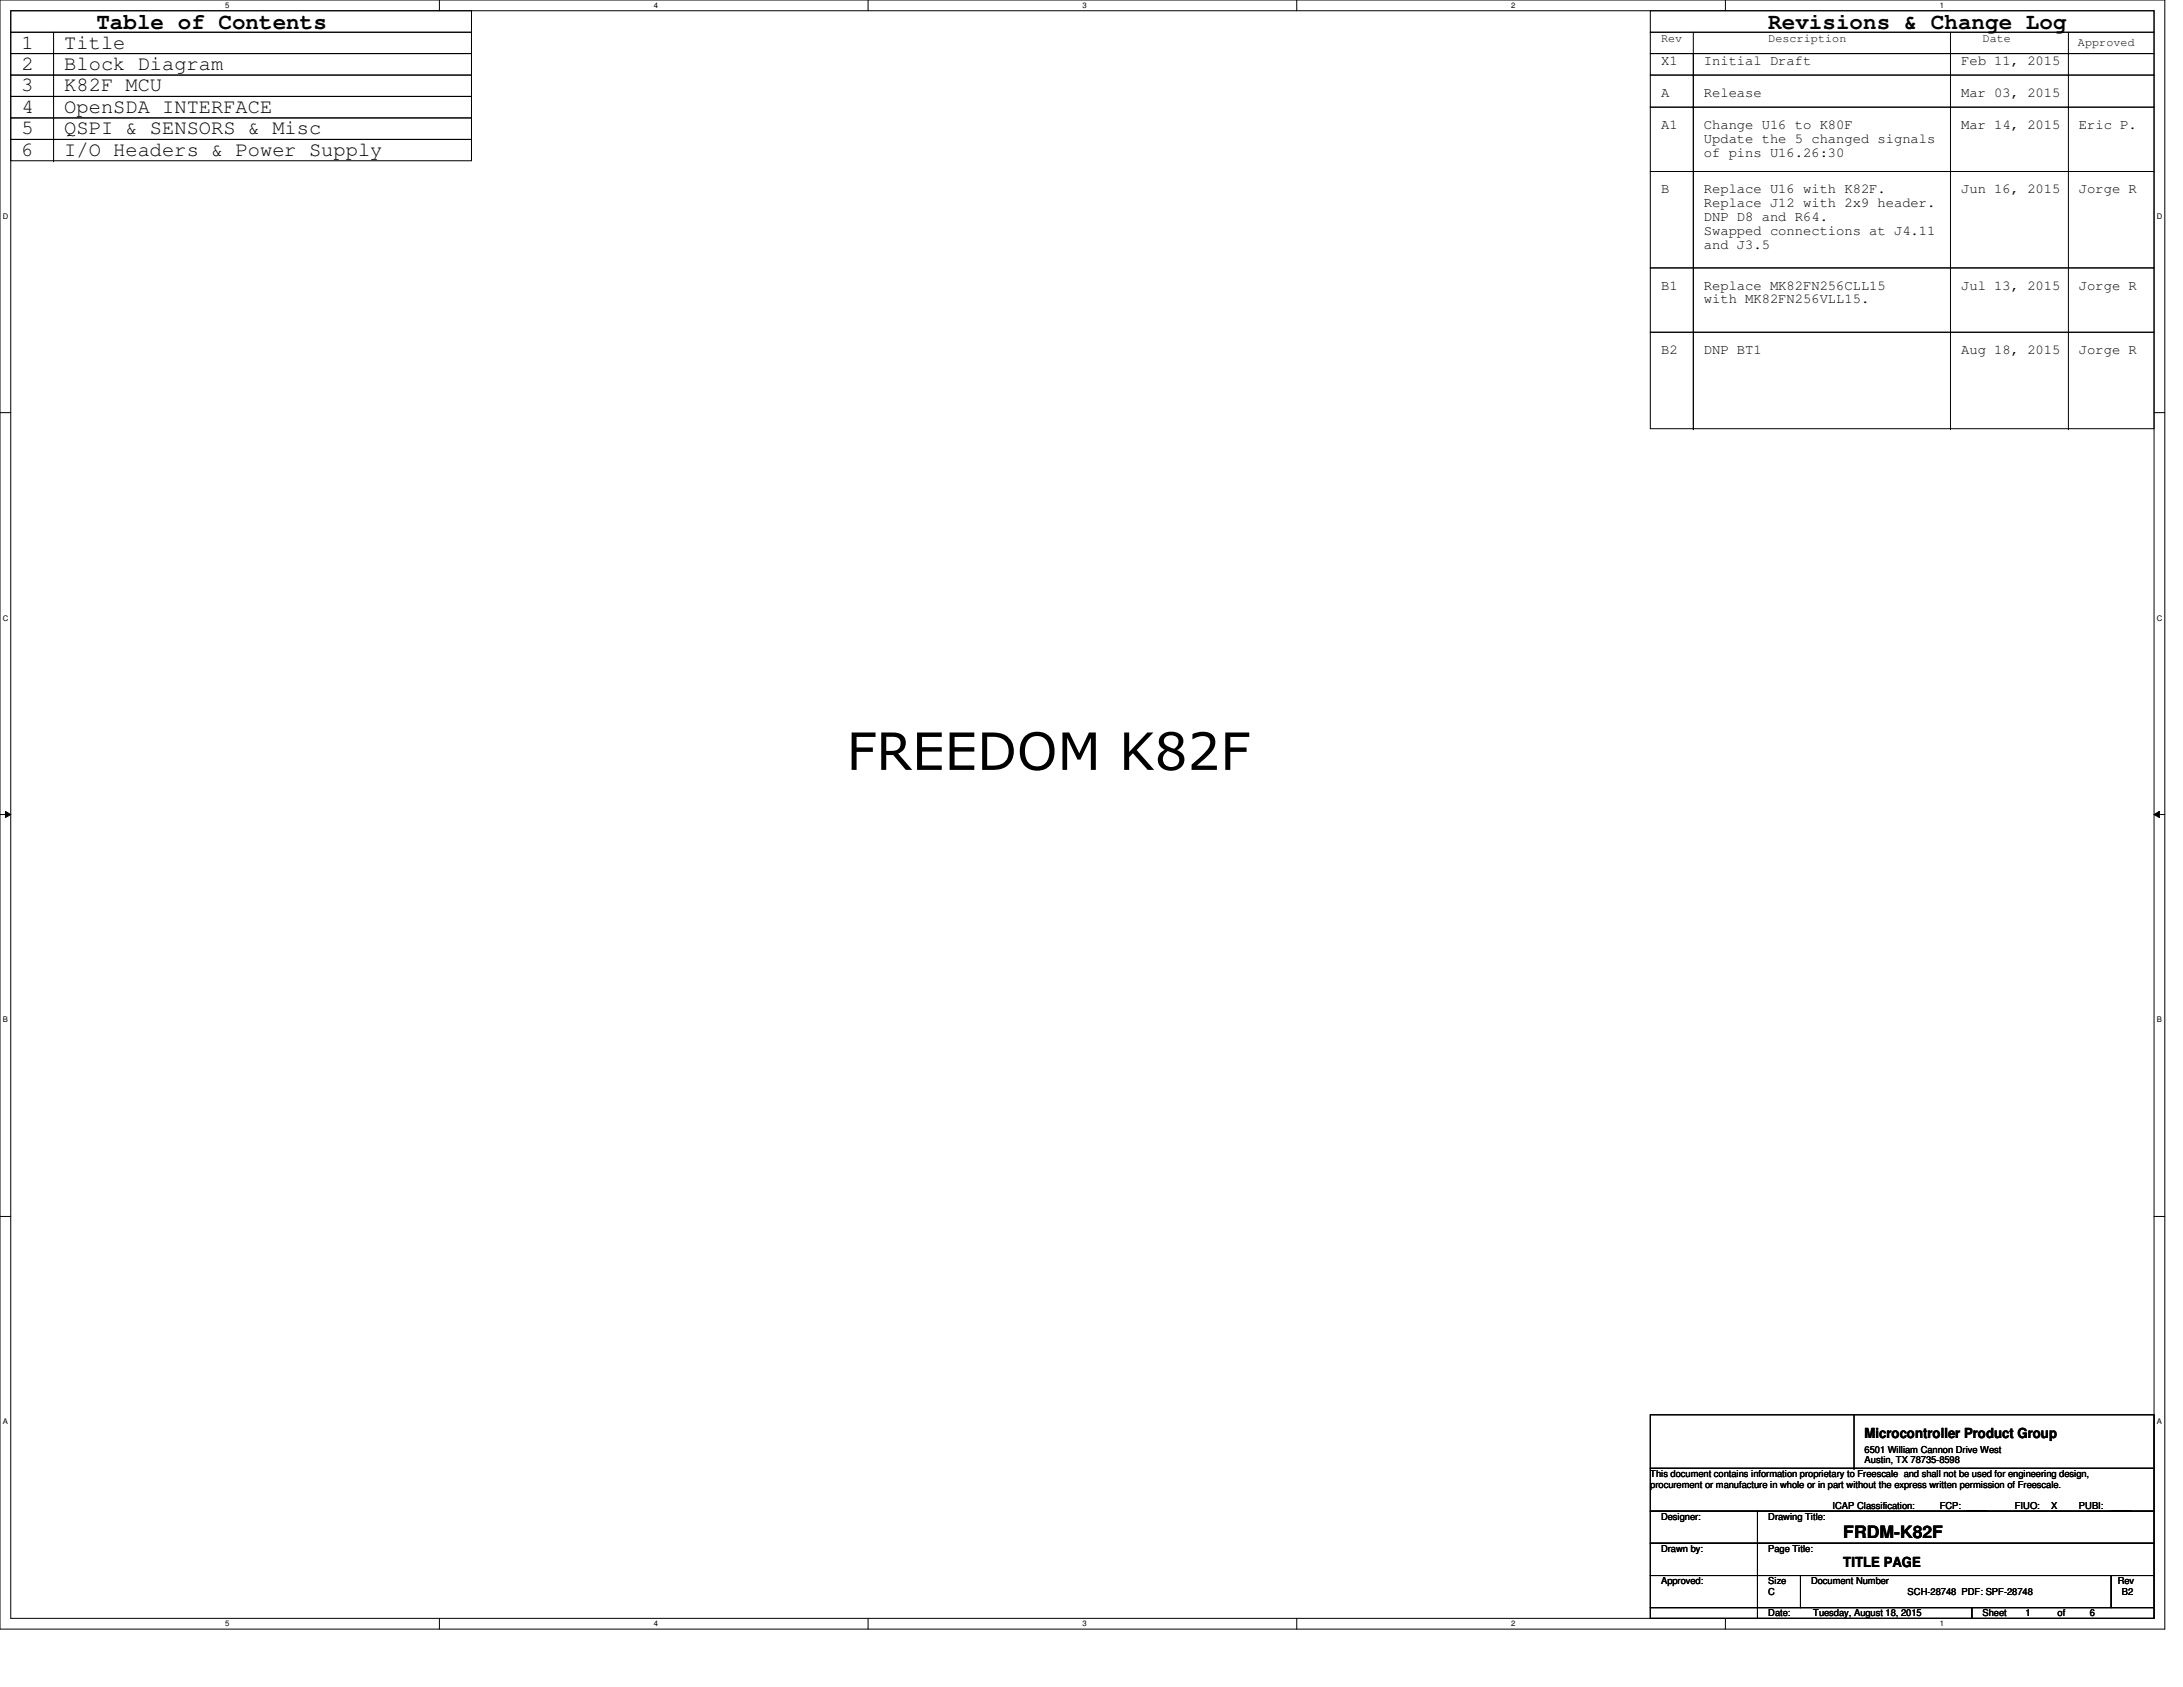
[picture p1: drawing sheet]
<svg xmlns="http://www.w3.org/2000/svg" width="279mm" height="216mm" viewBox="0 0 279 216" stroke-linecap="round" stroke-linejoin="round" font-family="sans-serif">
<defs><g id="words">
<text font-size="6.6" x="108.4" y="98.5">FREEDOM K82F</text>
<g font-size="2.9">
<text x="12.3" y="3.8">Table of Contents</text>
<text x="226.3" y="3.8">Revisions &amp; Change Log</text>
</g>
<g font-size="2.6">
<text x="2.8" y="6.2">1</text>
<text x="2.8" y="9">2</text>
<text x="2.8" y="11.7">3</text>
<text x="8.2" y="6.2">Title</text>
<text x="8.2" y="11.7">K82F MCU</text>
<text x="8.2" y="9">Block Diagram</text>
<text x="2.8" y="17.2">5</text>
<text x="2.8" y="14.4">4</text>
<text x="8.2" y="17.2">QSPI &amp; SENSORS &amp; Misc</text>
<text x="8.2" y="14.4">OpenSDA INTERFACE</text>
<text x="2.8" y="19.9">6</text>
<text x="8.2" y="19.9">I/O Headers &amp; Power Supply</text>
</g>
<text font-size="2.2" x="235.9" y="196.8">FRDM-K82F</text>
<g font-size="1.8">
<text x="212.6" y="8.3">X1</text>
<text x="218.1" y="8.3">Initial Draft</text>
<text x="251" y="8.3">Feb 11, 2015</text>
<text x="212.6" y="12.4">A</text>
<text x="212.6" y="16.5">A1</text>
<text x="218.1" y="16.5">Change U16 to K80F</text>
<text x="218.1" y="12.4">Release</text>
<text x="251" y="16.5">Mar 14, 2015</text>
<text x="251" y="12.4">Mar 03, 2015</text>
<text x="266.1" y="16.5">Eric P.</text>
<text x="218.1" y="18.3">Update the 5 changed signals</text>
<text x="218.1" y="20">of pins U16.26:30</text>
<text x="212.6" y="24.7">B</text>
<text x="218.1" y="24.7">Replace U16 with K82F.</text>
<text x="218.1" y="26.5">Replace J12 with 2x9 header.</text>
<text x="218.1" y="28.3">DNP D8 and R64.</text>
<text x="251" y="24.7">Jun 16, 2015</text>
<text x="266.1" y="24.7">Jorge R</text>
<text x="218.1" y="30.1">Swapped connections at J4.11</text>
<text x="218.1" y="31.8">and J3.5</text>
<text x="212.6" y="37.1">B1</text>
<text x="218.1" y="37.1">Replace MK82FN256CLL15</text>
<text x="218.1" y="38.8">with MK82FN256VLL15.</text>
<text x="251" y="37.1">Jul 13, 2015</text>
<text x="266.1" y="37.1">Jorge R</text>
<text x="212.6" y="45.3">B2</text>
<text x="218.1" y="45.3">DNP BT1</text>
<text x="251" y="45.3">Aug 18, 2015</text>
<text x="266.1" y="45.3">Jorge R</text>
<text x="238.7" y="184.1">Microcontroller Product Group</text>
<text x="235.9" y="200.5">TITLE PAGE</text>
</g>
<g font-size="1.5">
<text x="212.6" y="5.3">Rev</text>
<text x="226.3" y="5.3">Description</text>
<text x="253.7" y="5.3">Date</text>
<text x="266" y="5.9">Approved</text>
</g>
<g font-size="1.2">
<text x="211.2" y="190.4">procurement or manufacture in whole or in part without the express written permission of Freescale.</text>
<text x="211.2" y="189">This document contains information proprietary to Freescale and shall not be used for engineering design,</text>
<text x="238.7" y="186">6501 William Cannon Drive West</text>
<text x="238.7" y="187.3">Austin, TX 78735-8598</text>
<text x="212.6" y="194.5">Designer:</text>
<text x="226.3" y="194.5">Drawing Title:</text>
<text x="234.5" y="193.1">ICAP Classification:</text>
<text x="248.3" y="193.1">FCP: ____</text>
<text x="257.9" y="193.1">FIUO:</text>
<text x="262.5" y="193.1">X</text>
<text x="266.1" y="193.1">PUBI:</text>
<text x="270.2" y="193.1">____</text>
<text x="212.6" y="198.6">Drawn by:</text>
<text x="212.6" y="202.8">Approved:</text>
<text x="226.3" y="198.6">Page Title:</text>
<text x="226.3" y="202.8">Size</text>
<text x="231.8" y="202.8">Document Number</text>
<text x="271" y="202.8">Rev</text>
<text x="226.3" y="206.9">Date:</text>
<text x="226.3" y="204.1">C</text>
<text x="232.1" y="206.9">Tuesday, August 18, 2015</text>
<text x="244.2" y="204.1">SCH-28748 PDF: SPF-28748</text>
<text x="253.7" y="206.9">Sheet</text>
<text x="259.2" y="206.9">1</text>
<text x="263.4" y="206.9">of</text>
<text x="267.5" y="206.9">6</text>
<text x="271.6" y="204.1">B2</text>
</g>
<g font-size="1">
<text x="28.8" y="1">5</text>
<text x="83.7" y="1">4</text>
<text x="138.5" y="1">3</text>
<text x="193.4" y="1">2</text>
<text x="248.3" y="1">1</text>
<text x=".4" y="28">D</text>
<text x="276.1" y="28">D</text>
<text x=".4" y="79.4">C</text>
<text x="276.1" y="79.4">C</text>
<text x=".4" y="130.9">B</text>
<text x="276.1" y="130.9">B</text>
<text x=".4" y="182.3">A</text>
<text x="276.1" y="182.3">A</text>
<text x="28.8" y="208.2">5</text>
<text x="83.7" y="208.2">4</text>
<text x="138.5" y="208.2">3</text>
<text x="193.4" y="208.2">2</text>
<text x="248.3" y="208.2">1</text>
</g>
</g></defs>
<path d="M0 0h277.1v208.5h-277.1zM1.4 1.4h274.3v205.7h-274.3z" fill="none" stroke="#000" stroke-width=".13"/>
<g fill="#fff">
<path d="M28.8 .1h.6v1.1h-.6z"/>
<path d="M28.8 207.3h.6v1.1h-.6z"/>
</g>
<path d="M56.2 0v1.4M56.2 207.1v1.4" fill="none" stroke="#000" stroke-width=".13"/>
<g fill="#fff">
<path d="M83.7 .1h.5v1.1h-.5z"/>
<path d="M83.7 207.3h.5v1.1h-.5z"/>
</g>
<path d="M111.1 0v1.4M111.1 207.1v1.4" fill="none" stroke="#000" stroke-width=".13"/>
<g fill="#fff">
<path d="M138.5 .1h.6v1.1h-.6z"/>
<path d="M138.5 207.3h.6v1.1h-.6z"/>
</g>
<path d="M166 0v1.4M166 207.1v1.4" fill="none" stroke="#000" stroke-width=".13"/>
<g fill="#fff">
<path d="M193.4 .1h.6v1.1h-.6z"/>
<path d="M193.4 207.3h.6v1.1h-.6z"/>
</g>
<path d="M220.8 0v1.4M220.8 207.1v1.4" fill="none" stroke="#000" stroke-width=".13"/>
<g fill="#fff">
<path d="M248.3 .1h.5v1.1h-.5z"/>
<path d="M248.3 207.3h.5v1.1h-.5z"/>
<path d="M.4 27.1h.7v1.1h-.7z"/>
<path d="M276.1 27.1h.7v1.1h-.7z"/>
<path d="M.4 78.5h.7v1.1h-.7z"/>
<path d="M276.1 78.5h.7v1.1h-.7z"/>
</g>
<path d="M0 52.8h1.4M275.7 52.8h1.4" fill="none" stroke="#000" stroke-width=".13"/>
<g fill="#fff">
<path d="M.4 130h.6v1.1h-.6z"/>
<path d="M276.1 130h.6v1.1h-.6z"/>
</g>
<path d="M0 104.2h1.4M.7 103.8l.7 .4-.7 .4zM275.7 104.2l.7-.4v.8zM275.7 104.2h1.4" fill="none" stroke="#000" stroke-width=".13"/>
<path d="M.7 103.8l.7 .4-.7 .4zM275.7 104.2l.7-.4v.8z" fill="#000"/>
<g fill="#fff">
<path d="M.4 181.4h.6v1.1h-.6z"/>
<path d="M276.1 181.4h.6v1.1h-.6z"/>
</g>
<g fill="none" stroke="#000" stroke-width=".13">
<path d="M1.4 1.4h58.9v2.7h-58.9zM1.4 4.1h58.9v2.8h-58.9zM1.4 6.9h58.9v2.7h-58.9zM1.4 9.6h58.9v2.7h-58.9zM1.4 12.3h58.9v2.8h-58.9zM1.4 15.1h58.9v2.7h-58.9zM1.4 17.8h58.9v2.8h-58.9zM6.9 6.9h.1M6.9 9.6h.1M6.9 12.3h.1M6.9 17.8h.1M6.9 15.1h.1"/>
<path d="M6.9 4.1v16.5M211.2 9.6h64.5v4.1h-64.5zM211.2 13.7h64.5v8.2h-64.5zM211.2 1.4h64.5v2.7h-64.5zM211.2 4.1h64.5v2.8h-64.5zM211.2 6.9h64.5v2.7h-64.5zM216.7 13.7h.1M216.7 6.9h.1M216.7 9.6h.1M216.7 4.1v50.8M249.6 13.7h.1M249.6 6.9h.1"/>
<path d="M249.6 9.6h.1M249.6 4.1v50.8M264.7 13.7h.1M264.7 6.9h.1M264.7 9.6h.1M264.7 4.1v50.8M6.9 20.6h.1M211.2 21.9h64.5v12.4h-64.5zM211.2 34.3h64.5v8.2h-64.5zM211.2 42.5h64.5v12.4h-64.5zM216.7 54.9h.1M249.6 54.9h.1"/>
<path d="M264.7 54.9h.1M0 155.7h1.4M275.7 155.7h1.4M211.2 193.4h13.7v4.1h-13.7zM211.2 197.5h13.7v4.1h-13.7zM211.2 187.9h64.5v5.5h-64.5zM211.2 181.1h64.5v6.8h-64.5zM224.9 193.4h50.8v4.1h-50.8zM224.9 197.5h50.8v4.1h-50.8zM237.3 187.9h.1M237.3 181.1v6.8M211.2 201.6h13.7v4.1h-13.7z"/>
<path d="M211.2 205.7h13.7v1.4h-13.7zM224.9 201.6h5.5v4.1h-5.5zM224.9 205.7h27.5v1.4h-27.5zM230.4 201.6h39.8v4.1h-39.8zM252.4 205.7h23.3v1.4h-23.3zM270.2 201.6h5.5v4.1h-5.5z"/>
</g>
<use href="#words"/>
</svg>
